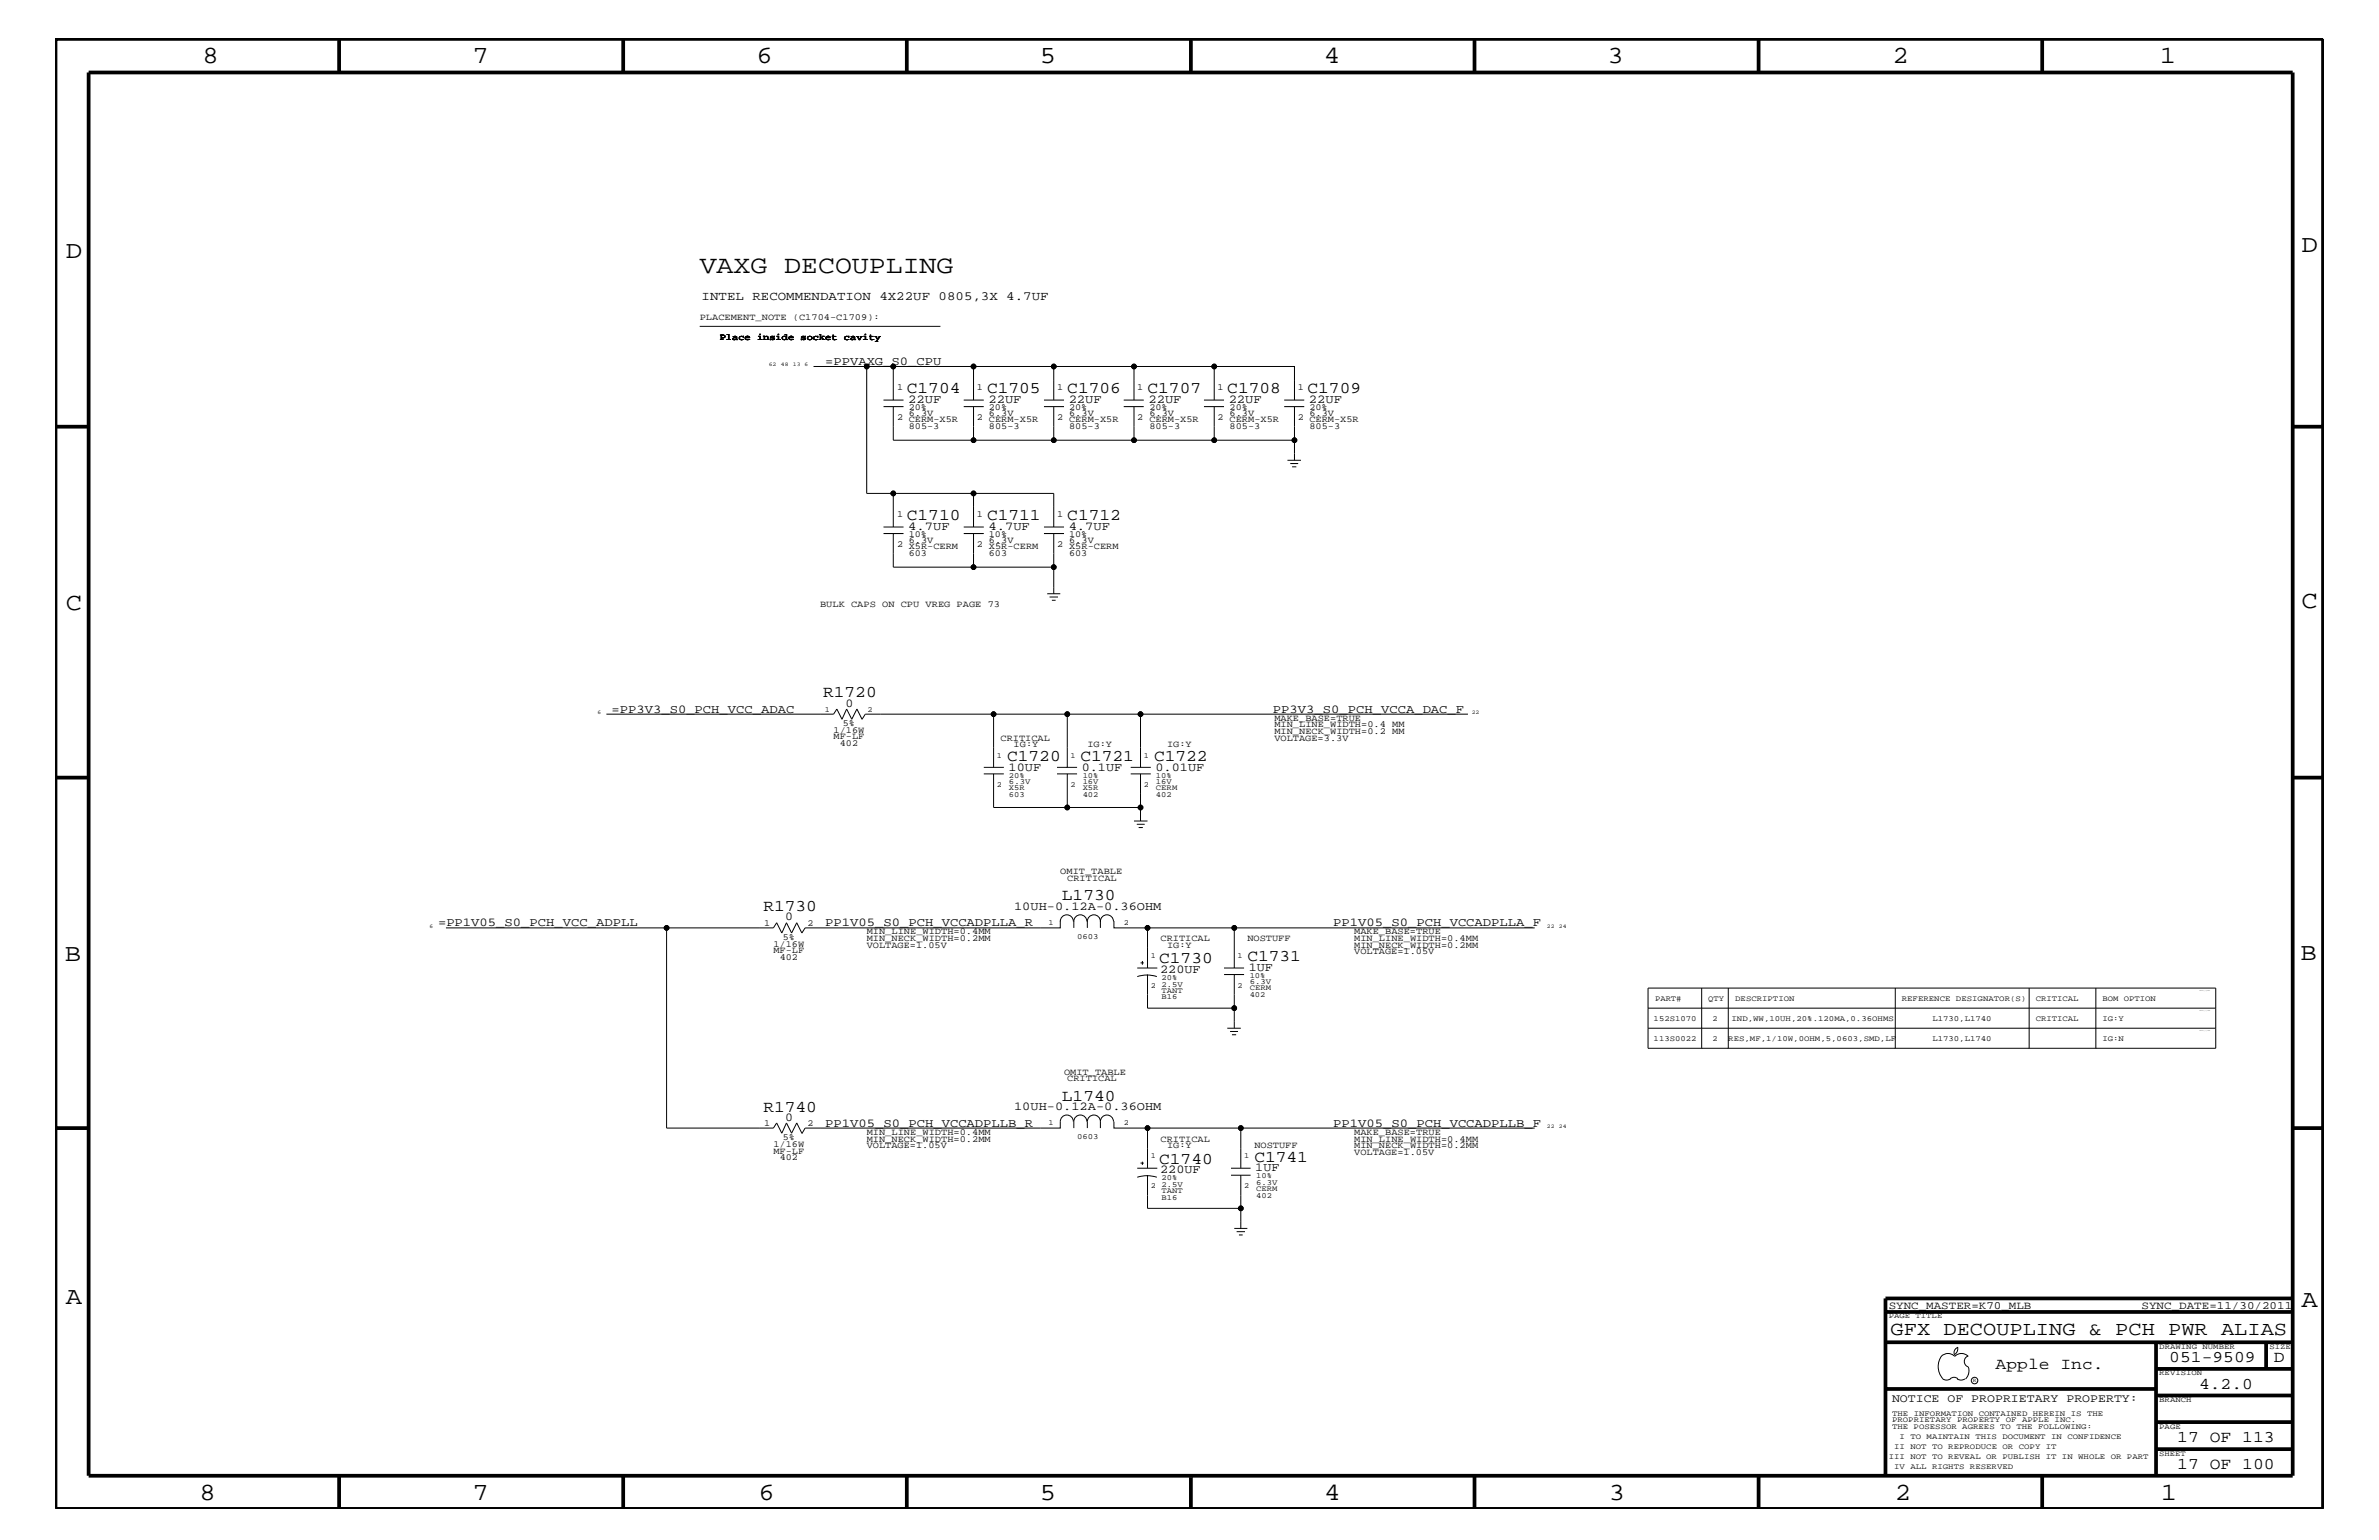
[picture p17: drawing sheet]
<svg xmlns="http://www.w3.org/2000/svg" width="432mm" height="279mm" viewBox="0 0 432 279" stroke-linecap="round" stroke-linejoin="round" font-family="sans-serif">
<defs><g id="words">
<text font-size="4.6" x="127" y="49.6">VAXG DECOUPLING</text>
<g font-size="4.5">
<text x="36.7" y="11.5">8</text>
<text x="85.8" y="11.5">7</text>
<text x="137.3" y="11.5">6</text>
<text x="188.7" y="11.5">5</text>
<text x="240.3" y="11.5">4</text>
<text x="291.8" y="11.5">3</text>
<text x="343.5" y="11.5">2</text>
<text x="392" y="11.5">1</text>
<text x="11.9" y="46.8">D</text>
<text x="417.7" y="45.7">D</text>
<text x="11.9" y="110.6">C</text>
<text x="417.7" y="110.3">C</text>
<text x="11.8" y="174.3">B</text>
<text x="417.6" y="174.2">B</text>
<text x="11.9" y="236.7">A</text>
<text x="417.7" y="237.1">A</text>
<text x="36.2" y="272.1">8</text>
<text x="85.8" y="272.1">7</text>
<text x="137.7" y="272.1">6</text>
<text x="188.7" y="272.1">5</text>
<text x="240.4" y="272.1">4</text>
<text x="292" y="272.1">3</text>
<text x="343.9" y="272.1">2</text>
<text x="392.2" y="272.1">1</text>
</g>
<text font-size="3.6" x="343.2" y="242.3">GFX DECOUPLING &amp; PCH PWR ALIAS</text>
<g font-size="3">
<text x="164.6" y="71.3">C1704</text>
<text x="179.2" y="71.3">C1705</text>
<text x="193.7" y="71.3">C1706</text>
<text x="208.3" y="71.3">C1707</text>
<text x="222.8" y="71.3">C1708</text>
<text x="237.3" y="71.3">C1709</text>
<text x="164.6" y="94.3">C1710</text>
<text x="179.2" y="94.3">C1711</text>
<text x="193.7" y="94.3">C1712</text>
<text x="149.4" y="126.5">R1720</text>
<text x="182.8" y="138">C1720</text>
<text x="196.1" y="138">C1721</text>
<text x="209.5" y="138">C1722</text>
<text x="138.6" y="165.3">R1730</text>
<text x="192.7" y="163.4">L1730</text>
<text x="210.4" y="174.8">C1730</text>
<text x="226.4" y="174.4">C1731</text>
<text x="138.6" y="201.7">R1740</text>
<text x="192.7" y="199.8">L1740</text>
<text x="210.4" y="211.1">C1740</text>
<text x="227.7" y="210.8">C1741</text>
<text x="362.2" y="248.4">Apple Inc.</text>
<text x="393.7" y="247.1">051-9509</text>
<text x="399.2" y="252">4.2.0</text>
<text x="412.7" y="247.1">D</text>
<text x="395.2" y="261.6">17 OF 113</text>
<text x="395.2" y="266.6">17 OF 100</text>
</g>
<text font-size="2.3" x="127.4" y="54.4">INTEL RECOMMENDATION 4X22UF 0805,3X 4.7UF</text>
<g font-size="2.2">
<text x="149.8" y="66.2">=PPVAXG_S0_CPU</text>
<text x="164.8" y="73.2">22UF</text>
<text x="179.4" y="73.2">22UF</text>
<text x="194" y="73.2">22UF</text>
<text x="208.4" y="73.2">22UF</text>
<text x="223" y="73.2">22UF</text>
<text x="237.6" y="73.2">22UF</text>
<text x="164.8" y="96.2">4.7UF</text>
<text x="179.4" y="96.2">4.7UF</text>
<text x="194" y="96.2">4.7UF</text>
<text x="111" y="129.3">=PP3V3_S0_PCH_VCC_ADAC</text>
<text x="153.5" y="128.2">0</text>
<text x="231.1" y="129.3">PP3V3_S0_PCH_VCCA_DAC_F</text>
<text x="183" y="139.8">10UF</text>
<text x="196.3" y="139.8">0.1UF</text>
<text x="209.7" y="139.8">0.01UF</text>
<text x="142.5" y="167">0</text>
<text x="184.1" y="165">10UH-0.12A-0.36OHM</text>
<text x="79.5" y="168.1">=PP1V05_S0_PCH_VCC_ADPLL</text>
<text x="149.8" y="168.1">PP1V05_S0_PCH_VCCADPLLA_R</text>
<text x="242" y="168.1">PP1V05_S0_PCH_VCCADPLLA_F</text>
<text x="210.6" y="176.5">220UF</text>
<text x="226.7" y="176.2">1UF</text>
<text x="142.5" y="203.4">0</text>
<text x="184.1" y="201.5">10UH-0.12A-0.36OHM</text>
<text x="149.8" y="204.4">PP1V05_S0_PCH_VCCADPLLB_R</text>
<text x="242" y="204.4">PP1V05_S0_PCH_VCCADPLLB_F</text>
<text x="210.6" y="212.8">220UF</text>
<text x="227.8" y="212.5">1UF</text>
</g>
<text font-size="2.1" x="343.4" y="254.4">NOTICE OF PROPRIETARY PROPERTY:</text>
<g font-size="2">
<text x="342.8" y="237.4">SYNC_MASTER=K70_MLB</text>
<text x="388.7" y="237.4">SYNC_DATE=11/30/2011</text>
</g>
<g font-size="1.7">
<text x="127" y="58">PLACEMENT_NOTE (C1704-C1709):</text>
<text x="130.6" y="61.7">Place inside socket cavity</text>
<text x="162.8" y="70.7">1</text>
<text x="177.3" y="70.7">1</text>
<text x="191.9" y="70.7">1</text>
<text x="206.4" y="70.7">1</text>
<text x="221" y="70.7">1</text>
<text x="235.5" y="70.7">1</text>
<text x="162.8" y="76.2">2</text>
<text x="164.9" y="74.4">20%</text>
<text x="164.9" y="77.9">805-3</text>
<text x="164.9" y="75.5">6.3V</text>
<text x="164.9" y="76.7">CERM-X5R</text>
<text x="177.3" y="76.2">2</text>
<text x="179.5" y="74.4">20%</text>
<text x="179.5" y="75.5">6.3V</text>
<text x="179.5" y="76.7">CERM-X5R</text>
<text x="179.5" y="77.9">805-3</text>
<text x="191.9" y="76.2">2</text>
<text x="194.1" y="74.4">20%</text>
<text x="194.1" y="75.5">6.3V</text>
<text x="194.1" y="76.7">CERM-X5R</text>
<text x="194.1" y="77.9">805-3</text>
<text x="206.4" y="76.2">2</text>
<text x="208.6" y="75.5">6.3V</text>
<text x="208.6" y="74.4">20%</text>
<text x="208.6" y="76.7">CERM-X5R</text>
<text x="208.6" y="77.9">805-3</text>
<text x="221" y="76.2">2</text>
<text x="223.2" y="77.9">805-3</text>
<text x="223.2" y="74.4">20%</text>
<text x="223.2" y="75.5">6.3V</text>
<text x="223.2" y="76.7">CERM-X5R</text>
<text x="235.5" y="76.2">2</text>
<text x="237.7" y="75.5">6.3V</text>
<text x="237.7" y="76.7">CERM-X5R</text>
<text x="237.7" y="77.9">805-3</text>
<text x="237.7" y="74.4">20%</text>
<text x="162.8" y="93.8">1</text>
<text x="177.3" y="93.8">1</text>
<text x="191.9" y="93.8">1</text>
<text x="162.8" y="99.3">2 X5R-CERM</text>
<text x="164.9" y="97.4">10%</text>
<text x="164.9" y="101">603</text>
<text x="164.9" y="98.5">6.3V</text>
<text x="177.3" y="99.3">2 X5R-CERM</text>
<text x="179.5" y="97.4">10%</text>
<text x="179.5" y="101">603</text>
<text x="179.5" y="98.5">6.3V</text>
<text x="191.9" y="99.3">2 X5R-CERM</text>
<text x="194.1" y="97.4">10%</text>
<text x="194.1" y="101">603</text>
<text x="194.1" y="98.5">6.3V</text>
<text x="148.8" y="110.2">BULK CAPS ON CPU VREG PAGE 73</text>
<text x="153" y="131.7">5%</text>
<text x="231.3" y="131.9">MIN_LINE_WIDTH=0.4 MM</text>
<text x="231.3" y="130.8">MAKE_BASE=TRUE</text>
<text x="151.3" y="133">1/16W</text>
<text x="151.3" y="134.1">MF-LF</text>
<text x="152.4" y="135.3">402</text>
<text x="181.6" y="134.4">CRITICAL</text>
<text x="184" y="135.6">IG:Y</text>
<text x="197.4" y="135.6">IG:Y</text>
<text x="211.8" y="135.6">IG:Y</text>
<text x="231.3" y="134.4">VOLTAGE=3.3V</text>
<text x="231.3" y="133.2">MIN_NECK_WIDTH=0.2 MM</text>
<text x="192.4" y="158.6">OMIT_TABLE</text>
<text x="193.7" y="159.9">CRITICAL</text>
<text x="138.7" y="168">1</text>
<text x="140.4" y="171.7">1/16W</text>
<text x="140.4" y="172.9">MF-LF</text>
<text x="142.1" y="170.5">5%</text>
<text x="146.6" y="168">2</text>
<text x="157.3" y="172">VOLTAGE=1.05V</text>
<text x="157.3" y="169.5">MIN_LINE_WIDTH=0.4MM</text>
<text x="157.3" y="170.7">MIN_NECK_WIDTH=0.2MM</text>
<text x="210.7" y="170.7">CRITICAL</text>
<text x="211.8" y="172">IG:Y</text>
<text x="226.4" y="170.7">NOSTUFF</text>
<text x="245.8" y="170.7">MIN_LINE_WIDTH=0.4MM</text>
<text x="245.8" y="172">MIN_NECK_WIDTH=0.2MM</text>
<text x="245.8" y="169.5">MAKE_BASE=TRUE</text>
<text x="245.8" y="173.2">VOLTAGE=1.05V</text>
<text x="141.5" y="174.2">402</text>
<text x="193.1" y="195">OMIT_TABLE</text>
<text x="193.7" y="196.2">CRITICAL</text>
<text x="138.7" y="204.3">1</text>
<text x="140.4" y="209.3">MF-LF</text>
<text x="140.4" y="208.1">1/16W</text>
<text x="142.1" y="206.9">5%</text>
<text x="146.6" y="204.3">2</text>
<text x="157.3" y="208.3">VOLTAGE=1.05V</text>
<text x="157.3" y="207.1">MIN_NECK_WIDTH=0.2MM</text>
<text x="157.3" y="205.9">MIN_LINE_WIDTH=0.4MM</text>
<text x="210.7" y="207.1">CRITICAL</text>
<text x="211.8" y="208.3">IG:Y</text>
<text x="227.7" y="208.3">NOSTUFF</text>
<text x="245.8" y="207.1">MIN_LINE_WIDTH=0.4MM</text>
<text x="245.8" y="208.3">MIN_NECK_WIDTH=0.2MM</text>
<text x="245.8" y="205.9">MAKE_BASE=TRUE</text>
<text x="245.8" y="209.6">VOLTAGE=1.05V</text>
<text x="141.5" y="210.5">402</text>
</g>
<g font-size="1.4">
<text x="149.7" y="129.1">1</text>
<text x="157.5" y="129.1">2</text>
<text x="180.9" y="137.4">1</text>
<text x="194.3" y="137.4">1</text>
<text x="207.6" y="137.4">1</text>
<text x="180.9" y="142.9">2</text>
<text x="183.1" y="143.4">X5R</text>
<text x="183.1" y="141.1">20%</text>
<text x="183.1" y="142.2">6.3V</text>
<text x="194.3" y="142.9">2</text>
<text x="196.5" y="143.4">X5R</text>
<text x="196.5" y="142.2">16V</text>
<text x="196.5" y="141.1">10%</text>
<text x="207.6" y="142.9">2</text>
<text x="209.8" y="141.1">10%</text>
<text x="209.8" y="142.2">16V</text>
<text x="209.8" y="143.4">CERM</text>
<text x="183.1" y="144.6">603</text>
<text x="196.5" y="144.6">402</text>
<text x="209.8" y="144.6">402</text>
<text x="190.3" y="167.8">1</text>
<text x="204" y="167.8">2</text>
<text x="195.5" y="170.3">0603</text>
<text x="208.9" y="173.8">1</text>
<text x="224.6" y="173.8">1</text>
<text x="208.9" y="179.3">2</text>
<text x="210.8" y="177.7">20%</text>
<text x="210.8" y="179">2.5V</text>
<text x="224.6" y="179.3">2</text>
<text x="226.8" y="178.5">6.3V</text>
<text x="226.8" y="179.7">CERM</text>
<text x="226.8" y="177.4">10%</text>
<text x="210.8" y="181.3">B16</text>
<text x="210.8" y="180.1">TANT</text>
<text x="226.8" y="181">402</text>
<text x="300.1" y="185.3">152S1070</text>
<text x="300.4" y="181.6">PART#</text>
<text x="310" y="181.6">QTY</text>
<text x="310.9" y="185.3">2</text>
<text x="314.3" y="185.3">IND,WW,10UH,20%.120MA,0.36OHMS</text>
<text x="315" y="181.6">DESCRIPTION</text>
<text x="345.2" y="181.6">REFERENCE DESIGNATOR(S)</text>
<text x="350.7" y="185.3">L1730,L1740</text>
<text x="369.5" y="181.6">CRITICAL</text>
<text x="369.5" y="185.3">CRITICAL</text>
<text x="381.6" y="185.3">IG:Y</text>
<text x="381.6" y="181.6">BOM OPTION</text>
<text x="300.1" y="188.9">113S0022</text>
<text x="310.9" y="188.9">2</text>
<text x="313.7" y="188.9">RES,MF,1/10W,0OHM,5,0603,SMD,LF</text>
<text x="350.7" y="188.9">L1730,L1740</text>
<text x="381.6" y="188.9">IG:N</text>
<text x="190.3" y="204.1">1</text>
<text x="195.5" y="206.6">0603</text>
<text x="204" y="204.1">2</text>
<text x="208.9" y="210.2">1</text>
<text x="208.9" y="215.6">2</text>
<text x="210.8" y="214.2">20%</text>
<text x="210.8" y="215.3">2.5V</text>
<text x="225.8" y="210.2">1</text>
<text x="225.8" y="215.6">2</text>
<text x="228" y="214.9">6.3V</text>
<text x="228" y="213.8">10%</text>
<text x="210.8" y="217.7">B16</text>
<text x="210.8" y="216.4">TANT</text>
<text x="228" y="217.3">402</text>
<text x="228" y="216.1">CERM</text>
<text x="342.8" y="239.2">PAGE TITLE</text>
<text x="391.9" y="244.7">DRAWING NUMBER</text>
<text x="411.9" y="244.7">SIZE</text>
<text x="391.9" y="249.5">REVISION</text>
<text x="343.4" y="256.8">THE INFORMATION CONTAINED HEREIN IS THE</text>
<text x="391.9" y="254.4">BRANCH</text>
<text x="343.4" y="259.3">THE POSESSOR AGREES TO THE FOLLOWING:</text>
<text x="343.4" y="258">PROPRIETARY PROPERTY OF APPLE INC.</text>
<text x="343.8" y="262.9">II NOT TO REPRODUCE OR COPY IT</text>
<text x="344.8" y="261.1">I TO MAINTAIN THIS DOCUMENT IN CONFIDENCE</text>
<text x="391.9" y="259.3">PAGE</text>
<text x="342.8" y="264.7">III NOT TO REVEAL OR PUBLISH IT IN WHOLE OR PART</text>
<text x="343.8" y="266.6">IV ALL RIGHTS RESERVED</text>
<text x="391.9" y="264.1">SHEET</text>
</g>
<g font-size="1">
<text x="139.5" y="66.5">62</text>
<text x="141.7" y="66.5">48</text>
<text x="143.9" y="66.5">13 6</text>
<text x="108.5" y="129.6">6</text>
<text x="267.1" y="129.6">22</text>
<text x="78" y="168.3">6</text>
<text x="280.8" y="168.3">22</text>
<text x="283" y="168.3">24</text>
<text x="280.8" y="204.7">22</text>
<text x="283" y="204.7">24</text>
<text x="358.1" y="250.7">R</text>
</g>
</g></defs>
<g fill="none" stroke="#000" stroke-width=".18">
<path d="M127 59.2h43.7M147.7 66.5h14.4M157.3 66.5v23h4.8M160.4 73.8h3.6M160.4 72.6h3.6M162.1 72.6v-6.1h14.6v6.1M162.1 73.8v6.1h14.6M174.9 73.8h3.7M174.9 72.6h3.7M176.7 73.8v6.1h14.6M176.7 66.5h14.6M189.5 73.8h3.6"/>
<path d="M189.5 72.6h3.6M191.3 73.8v6.1h14.5M191.3 72.6v-6.1h14.5v6.1M204 73.8h3.6M204 72.6h3.6M205.8 73.8v6.1h14.6M205.8 66.5h14.6M218.5 73.8h3.7M218.5 72.6h3.7M220.4 72.6v-6.1h14.6v6.1M220.4 73.8v6.1M220.4 79.9h14.6"/>
<path d="M233.1 73.8h3.6M233.1 72.6h3.6M235 73.8v9.7M160.4 96.8h3.6M160.4 95.6h3.6M162.1 96.8v6.1h14.6M174.9 96.8h3.7M174.9 95.6h3.7M176.7 96.8v6.1h14.6M176.7 95.6v-6.1h14.6v6.1M176.7 89.5h-14.6v6.1M189.5 96.8h3.6"/>
<path d="M189.5 95.6h3.6M191.3 96.8v10.9M233.7 83.5h2.4M234.2 84.1h1.4M234.5 84.7h.8M190.1 107.7h2.3M190.5 108.3h1.5M190.9 108.9h.7M110.1 129.6h41.2l.6-1 .9 1.9 .9-1.9 .9 1.9 .9-1.9 1 1.9 .6-.9h23.2v9.6M178.6 139.2h3.6M180.3 129.6h13.4M191.9 139.2h3.6"/>
<path d="M193.7 139.2v-9.6h13.3v9.6M205.2 139.2h3.7M207 129.6h59.4M178.6 140.4h3.6M180.3 140.4v6.1h13.4M191.9 140.4h3.6M193.7 140.4v6.1h13.3M205.2 140.4h3.7M205.8 149h2.5M206.3 149.5h1.5M206.7 150.1h.7M207 140.4v8.6"/>
<path d="M121 168.3v36.4h19.4l.6-1 .9 1.9 .8-1.9 1 1.9 .9-1.9 .9 1.9M192.4 167.1v1.2h-46.3l-.6 1-.9-1.9-.9 1.9-1-1.9-.8 1.9-.9-1.9-.6 .9h-59.5M192.4 167.2a1.19 1.19 0 0 1 1.2-1.2 1.19 1.19 0 0 1 1.2 1.2M194.9 167.2a1.19 1.19 0 0 1 1.2-1.2 1.19 1.19 0 0 1 1.2 1.2M194.9 167.1v1.2M197.4 167.2a1.19 1.19 0 0 1 1.1-1.2 1.19 1.19 0 0 1 1.2 1.2 1.19 1.19 0 0 1 1.2-1.2 1.19 1.19 0 0 1 1.2 1.2M197.4 167.1v1.2M199.7 167.1v1.2M202.2 167.1v1.2h6.1v7.3M206.4 177.2a5.8 5.8 0 0 1 3.6 0M206.4 175.6h3.7M207 174.7h.6"/>
<path d="M207.3 174.4v.6M208.3 168.3h15.7M208.3 176.8v6.1h15.7M222.2 175.6h3.6M222.2 176.8h3.6M224 176.8v9.7M278.6 168.3h-54.6v7.3M299.1 179.3h103.1v10.9h-103.1zM308.9 179.3v10.9M313.7 179.3v10.9M344 179.3v10.9M368.3 179.3v10.9"/>
<path d="M380.4 179.3v10.9M222.8 186.5h2.4M223.3 187.1h1.4M223.6 187.7h.8M299.1 186.5h103.1M299.1 182.9h103.1M194.8 203.5a1.19 1.19 0 0 0-1.2-1.2 1.19 1.19 0 0 0-1.2 1.2v1.2h-46.3l-.6 1M197.3 203.5a1.19 1.19 0 0 0-1.2-1.2 1.19 1.19 0 0 0-1.2 1.2v1.2M199.7 203.5a1.19 1.19 0 0 0-1.2-1.2 1.19 1.19 0 0 0-1.1 1.2v1.2M199.7 203.5a1.19 1.19 0 0 1 1.2-1.2 1.19 1.19 0 0 1 1.2 1.2M199.7 203.5v1.2M202.2 203.5v1.2h6.1v7.2"/>
<path d="M206.4 213.6a5.8 5.8 0 0 1 3.6 0M206.4 211.9h3.7M207 211h.6M207.3 210.8v.6M208.3 204.7h16.9v7.2M208.3 213.2v6h16.9M223.4 211.9h3.6M223.4 213.2h3.6M225.2 204.7h53.4M225.2 213.2v9.7M224 222.9h2.4M224.5 223.5h1.5"/>
<path d="M224.9 224.1h.7M352.3 246.1a1.72 1.72 0 0 1 2.5 0 1.69 1.69 0 0 1 2.4 0M352.4 246a3.2 3.2 0 0 0 .4 4.3l.8 .1 .4-.2M354 250.2l.7-.3 .7 .3M355.2 250.2l.7 .2 .7-.2M355.3 244.4v.3a1.18 1.18 0 0 1-.6 1.1M355.4 244.4a.99 .99 0 0 0-.6 1.4M357.2 246a1.04 1.04 0 0 0-.7 1 1.04 1.04 0 0 0 .7 1M357.3 248l.1 .7a2.11 2.11 0 0 1-.6 1.5"/>
<circle cx="157.3" cy="66.5" r=".42"/>
<circle cx="162.1" cy="66.5" r=".42"/>
<circle cx="176.7" cy="66.5" r=".42"/>
<circle cx="176.7" cy="79.9" r=".42"/>
<circle cx="191.3" cy="66.5" r=".42"/>
<circle cx="191.3" cy="79.9" r=".42"/>
<circle cx="205.8" cy="66.5" r=".42"/>
<circle cx="205.8" cy="79.9" r=".42"/>
<circle cx="220.4" cy="66.5" r=".42"/>
<circle cx="220.4" cy="79.9" r=".42"/>
<circle cx="234.9" cy="79.9" r=".42"/>
<circle cx="162.1" cy="89.5" r=".42"/>
<circle cx="176.7" cy="89.5" r=".42"/>
<circle cx="176.7" cy="102.9" r=".42"/>
<circle cx="191.3" cy="102.9" r=".42"/>
<circle cx="180.3" cy="129.6" r=".42"/>
<circle cx="193.7" cy="129.6" r=".42"/>
<circle cx="207" cy="129.6" r=".42"/>
<circle cx="193.7" cy="146.5" r=".42"/>
<circle cx="207" cy="146.5" r=".42"/>
<circle cx="121" cy="168.3" r=".42"/>
<circle cx="208.3" cy="168.3" r=".42"/>
<circle cx="224" cy="168.3" r=".42"/>
<circle cx="224" cy="182.9" r=".42"/>
<circle cx="208.3" cy="204.7" r=".42"/>
<circle cx="225.2" cy="219.2" r=".42"/>
<circle cx="225.2" cy="204.7" r=".42"/>
<circle cx="358.4" cy="250.5" r=".59"/>
</g>
<g fill="none" stroke="#000" stroke-width=".68" stroke-linecap="butt">
<path d="M10.1 7.1h411.5v266.7h-411.5zM16.1 13.2h400v254.5h-400zM61.6 7.1v6.1M113.1 7.1v6.1M164.6 7.1v6.1M216.2 7.1v6.1M267.6 7.1v6.1M319.2 7.1v6.1M370.7 7.1v6.1M10.1 77.4h6M416.1 77.4h5.5M10.1 141.1h6"/>
<path d="M416.1 141.1h5.5M10.1 204.7h6M416.1 204.7h5.5M342.2 238h73.9M416.1 235.6h-73.9v32.1M342.2 243.5h73.9M342.2 252h49.1M391.3 248.4h24.8M391.3 243.5v24.2M391.3 258h24.8M391.3 253.2h24.8M411.3 243.5v4.9"/>
<path d="M61.6 267.7v6.1M113.1 267.7v6.1M164.6 267.7v6.1M216.2 268v5.8M267.6 267.7v6.1M319.2 267.7v6.1M370.7 267.7v6.1M391.3 262.9h24.8"/>
</g>
<g fill="#000">
<circle cx="157.3" cy="66.5" r=".42"/>
<circle cx="162.1" cy="66.5" r=".42"/>
<circle cx="176.7" cy="66.5" r=".42"/>
<circle cx="176.7" cy="79.9" r=".42"/>
<circle cx="191.3" cy="66.5" r=".42"/>
<circle cx="191.3" cy="79.9" r=".42"/>
<circle cx="205.8" cy="66.5" r=".42"/>
<circle cx="205.8" cy="79.9" r=".42"/>
<circle cx="220.4" cy="66.5" r=".42"/>
<circle cx="220.4" cy="79.9" r=".42"/>
<circle cx="234.9" cy="79.9" r=".42"/>
<circle cx="162.1" cy="89.5" r=".42"/>
<circle cx="176.7" cy="89.5" r=".42"/>
<circle cx="176.7" cy="102.9" r=".42"/>
<circle cx="191.3" cy="102.9" r=".42"/>
<circle cx="180.3" cy="129.6" r=".42"/>
<circle cx="193.7" cy="129.6" r=".42"/>
<circle cx="207" cy="129.6" r=".42"/>
<circle cx="193.7" cy="146.5" r=".42"/>
<circle cx="207" cy="146.5" r=".42"/>
<circle cx="121" cy="168.3" r=".42"/>
<circle cx="208.3" cy="168.3" r=".42"/>
<circle cx="224" cy="168.3" r=".42"/>
<circle cx="224" cy="182.9" r=".42"/>
<circle cx="208.3" cy="204.7" r=".42"/>
<circle cx="225.2" cy="219.2" r=".42"/>
<circle cx="225.2" cy="204.7" r=".42"/>
</g>
<use href="#words"/>
</svg>
